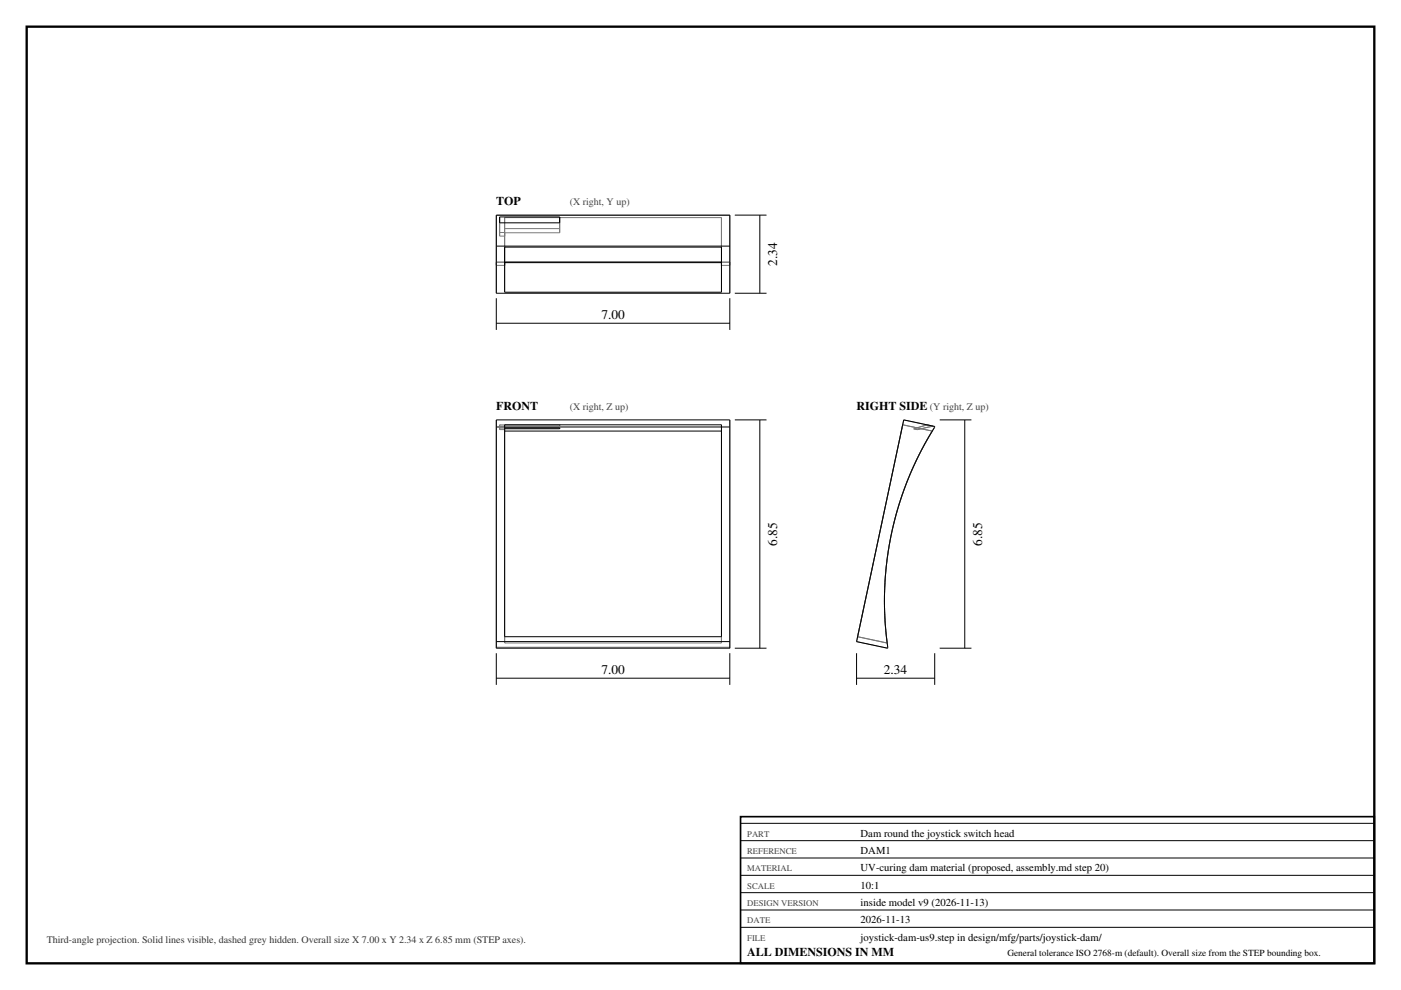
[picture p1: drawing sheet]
<svg xmlns="http://www.w3.org/2000/svg" width="420mm" height="297mm" viewBox="0 0 420 297" stroke-linecap="round" stroke-linejoin="round" font-family="sans-serif">
<defs><g id="words">
<g font-size="4">
<text x="233" y="79.8" transform="rotate(-90 233 79.8)">2.34</text>
<text x="180.3" y="95.8">7.00</text>
<text x="233" y="163.7" transform="rotate(-90 233 163.7)">6.85</text>
<text x="294.4" y="163.7" transform="rotate(-90 294.4 163.7)">6.85</text>
<text x="180.3" y="202.3">7.00</text>
<text x="265" y="202.3">2.34</text>
</g>
<g font-size="3.6">
<text x="148.8" y="61.5">TOP</text>
<text x="148.8" y="123">FRONT</text>
<text x="256.8" y="123">RIGHT SIDE</text>
<text x="224" y="286.8">ALL DIMENSIONS IN MM</text>
</g>
<g font-size="3.2">
<text x="258" y="251">Dam round the joystick switch head</text>
<text x="258" y="256.2">DAM1</text>
<text x="258" y="261.4">UV-curing dam material (proposed, assembly.md step 20)</text>
<text x="258" y="266.6">10:1</text>
<text x="258" y="271.8">inside model v9 (2026-11-13)</text>
<text x="258" y="277">2026-11-13</text>
<text x="258" y="282.2">joystick-dam-us9.step in design/mfg/parts/joystick-dam/</text>
</g>
<g font-size="3" fill="#444">
<text x="170.8" y="61.5">(X right, Y up)</text>
<text x="170.8" y="123">(X right, Z up)</text>
<text x="278.8" y="123">(Y right, Z up)</text>
</g>
<text font-size="3" fill="#333" x="14" y="283">Third-angle projection. Solid lines visible, dashed grey hidden. Overall size X 7.00 x Y 2.34 x Z 6.85 mm (STEP axes).</text>
<text font-size="2.8" x="302" y="286.8">General tolerance ISO 2768-m (default). Overall size from the STEP bounding box.</text>
<g font-size="2.6" fill="#444">
<text x="224" y="251">PART</text>
<text x="224" y="256.2">REFERENCE</text>
<text x="224" y="261.4">MATERIAL</text>
<text x="224" y="266.6">SCALE</text>
<text x="224" y="271.8">DESIGN VERSION</text>
<text x="224" y="277">DATE</text>
<text x="224" y="282.2">FILE</text>
</g>
</g></defs>
<path d="M8 8h404v281h-404z" fill="none" stroke="#000" stroke-width=".7" stroke-linecap="butt"/>
<g fill="none" stroke="#777" stroke-width=".3">
<path d="M148.8 78.7v9.3M148.8 78.6v.1M148.8 64.6v15M148.8 78.6v1M148.8 64.5v.1M148.8 64.6h70M148.8 78.6h2.5M148.8 79.6h2.5v-.8v8.9M148.8 78.7h70M149.8 69.7v1.1M149.8 69.7v-2.9v4M149.8 70.8h1.5"/>
<path d="M149.8 69.7h1.5M151.3 65.3v8.8v-4.3M151.3 65.3h65v8.8M151.3 65.3v3.3M151.3 68.6h16.5M151.3 69.8h16.5M151.3 68.6v1.1M151.3 69.7v1.1M151.3 69.8v1M167.8 68.6v1.2M167.8 68.6v-1.8v3M216.3 78.6h2.5"/>
<path d="M218.8 64.5v.1M218.8 64.6v15M218.8 78.6v1M218.8 79.6h-2.5v-.8v8.9M218.8 78.6v.1M218.8 78.7v9.3M148.8 128.2v66M148.8 127.9v.3M148.8 126v1.9M148.8 127.9h70M148.8 128.2h70M149.8 127.5v.3"/>
<path d="M149.8 127.8h18M149.8 127.5h18M149.8 128.7v.2M149.8 127.8v1.1M149.8 127.5v1.2M149.8 128.7h1.5M149.8 128.9h1.5M151.3 128.9v-.3v64.3M151.3 127.4v1.3M151.3 128.7v.2M167.8 127.5v.3M167.8 127.5v.9v-.6"/>
<path d="M216.3 127.4v65.5M218.8 126v1.9M218.8 127.9v.3M218.8 128.2v66M270.6 127.4l-13.5 63.6 8.9 1.9a97.7 97.7 0 0 1 13.5-63.6M270.6 127.4l8.9 1.9M270.6 127.4l4.3 1M270.9 126l9.3 1.9a99.3 99.3 0 0 0-14.1 66.6l-9.3-2zM273.9 128.7l1.1 .2M274.9 128.4l1.3 .2M274.9 128.4l-1 .3M276.2 128.6l3.3 .7"/>
<path d="M276.2 128.6l-1.2 .3M277.9 127.5l1.8 .3M277.9 127.5l-4 1.2M277.9 127.5l-3 .9M279.7 127.8l-4.7 1.1M279.7 127.8l-3.5 .8M148.8 194.2v.3M148.8 194.2h70M151.3 192.9h65M151.3 191v1.9M216.3 191v1.9M218.8 194.2v.3"/>
</g>
<g fill="none" stroke="#000" stroke-width=".3">
<path d="M148.8 73.8v14.2h70v-14.2M148.8 73.8v-9.3h70v9.3M148.8 73.8h70M149.8 65.1h18v1.7h-18zM151.3 74.1v13.6h65v-13.6M151.3 74.1h65M151.3 78.6h65M151.3 78.8h65M151.3 74.1v5.5M216.3 74.1v5.5M220.3 64.5h9.5M227.8 64.5v23.5"/>
<path d="M148.8 89.5v9.5M148.8 97h70M218.8 89.5v9.5M220.3 88h9.5M151.3 127.4h65v63.6h-65zM151.3 129.3h65M151.3 128.4h16.5v.2h-16.5M220.3 126h9.5M227.8 126v68.5M270.9 126l9.3 1.9a99.3 99.3 0 0 0-14.1 66.6l-9.3-2zM281.7 126h9.5M289.2 126v68.5"/>
<path d="M148.8 192.5v-66.5h70v66.5M148.8 192.5v2h70v-2M148.8 192.5h70M148.8 196v9.5M218.8 196v9.5M220.3 194.5h9.5M256.8 196v9.5M280.2 196v9.5M281.7 194.5h9.5M148.8 203.5h70M256.8 203.5h23.4M222 247h190"/>
<path d="M222 252.2h190M222 257.4h190M222 262.6h190M222 267.8h190M222 273h190M222 278.2h190"/>
</g>
<path d="M222 245h190v44h-190z" fill="none" stroke="#000" stroke-width=".5"/>
<use href="#words"/>
</svg>
